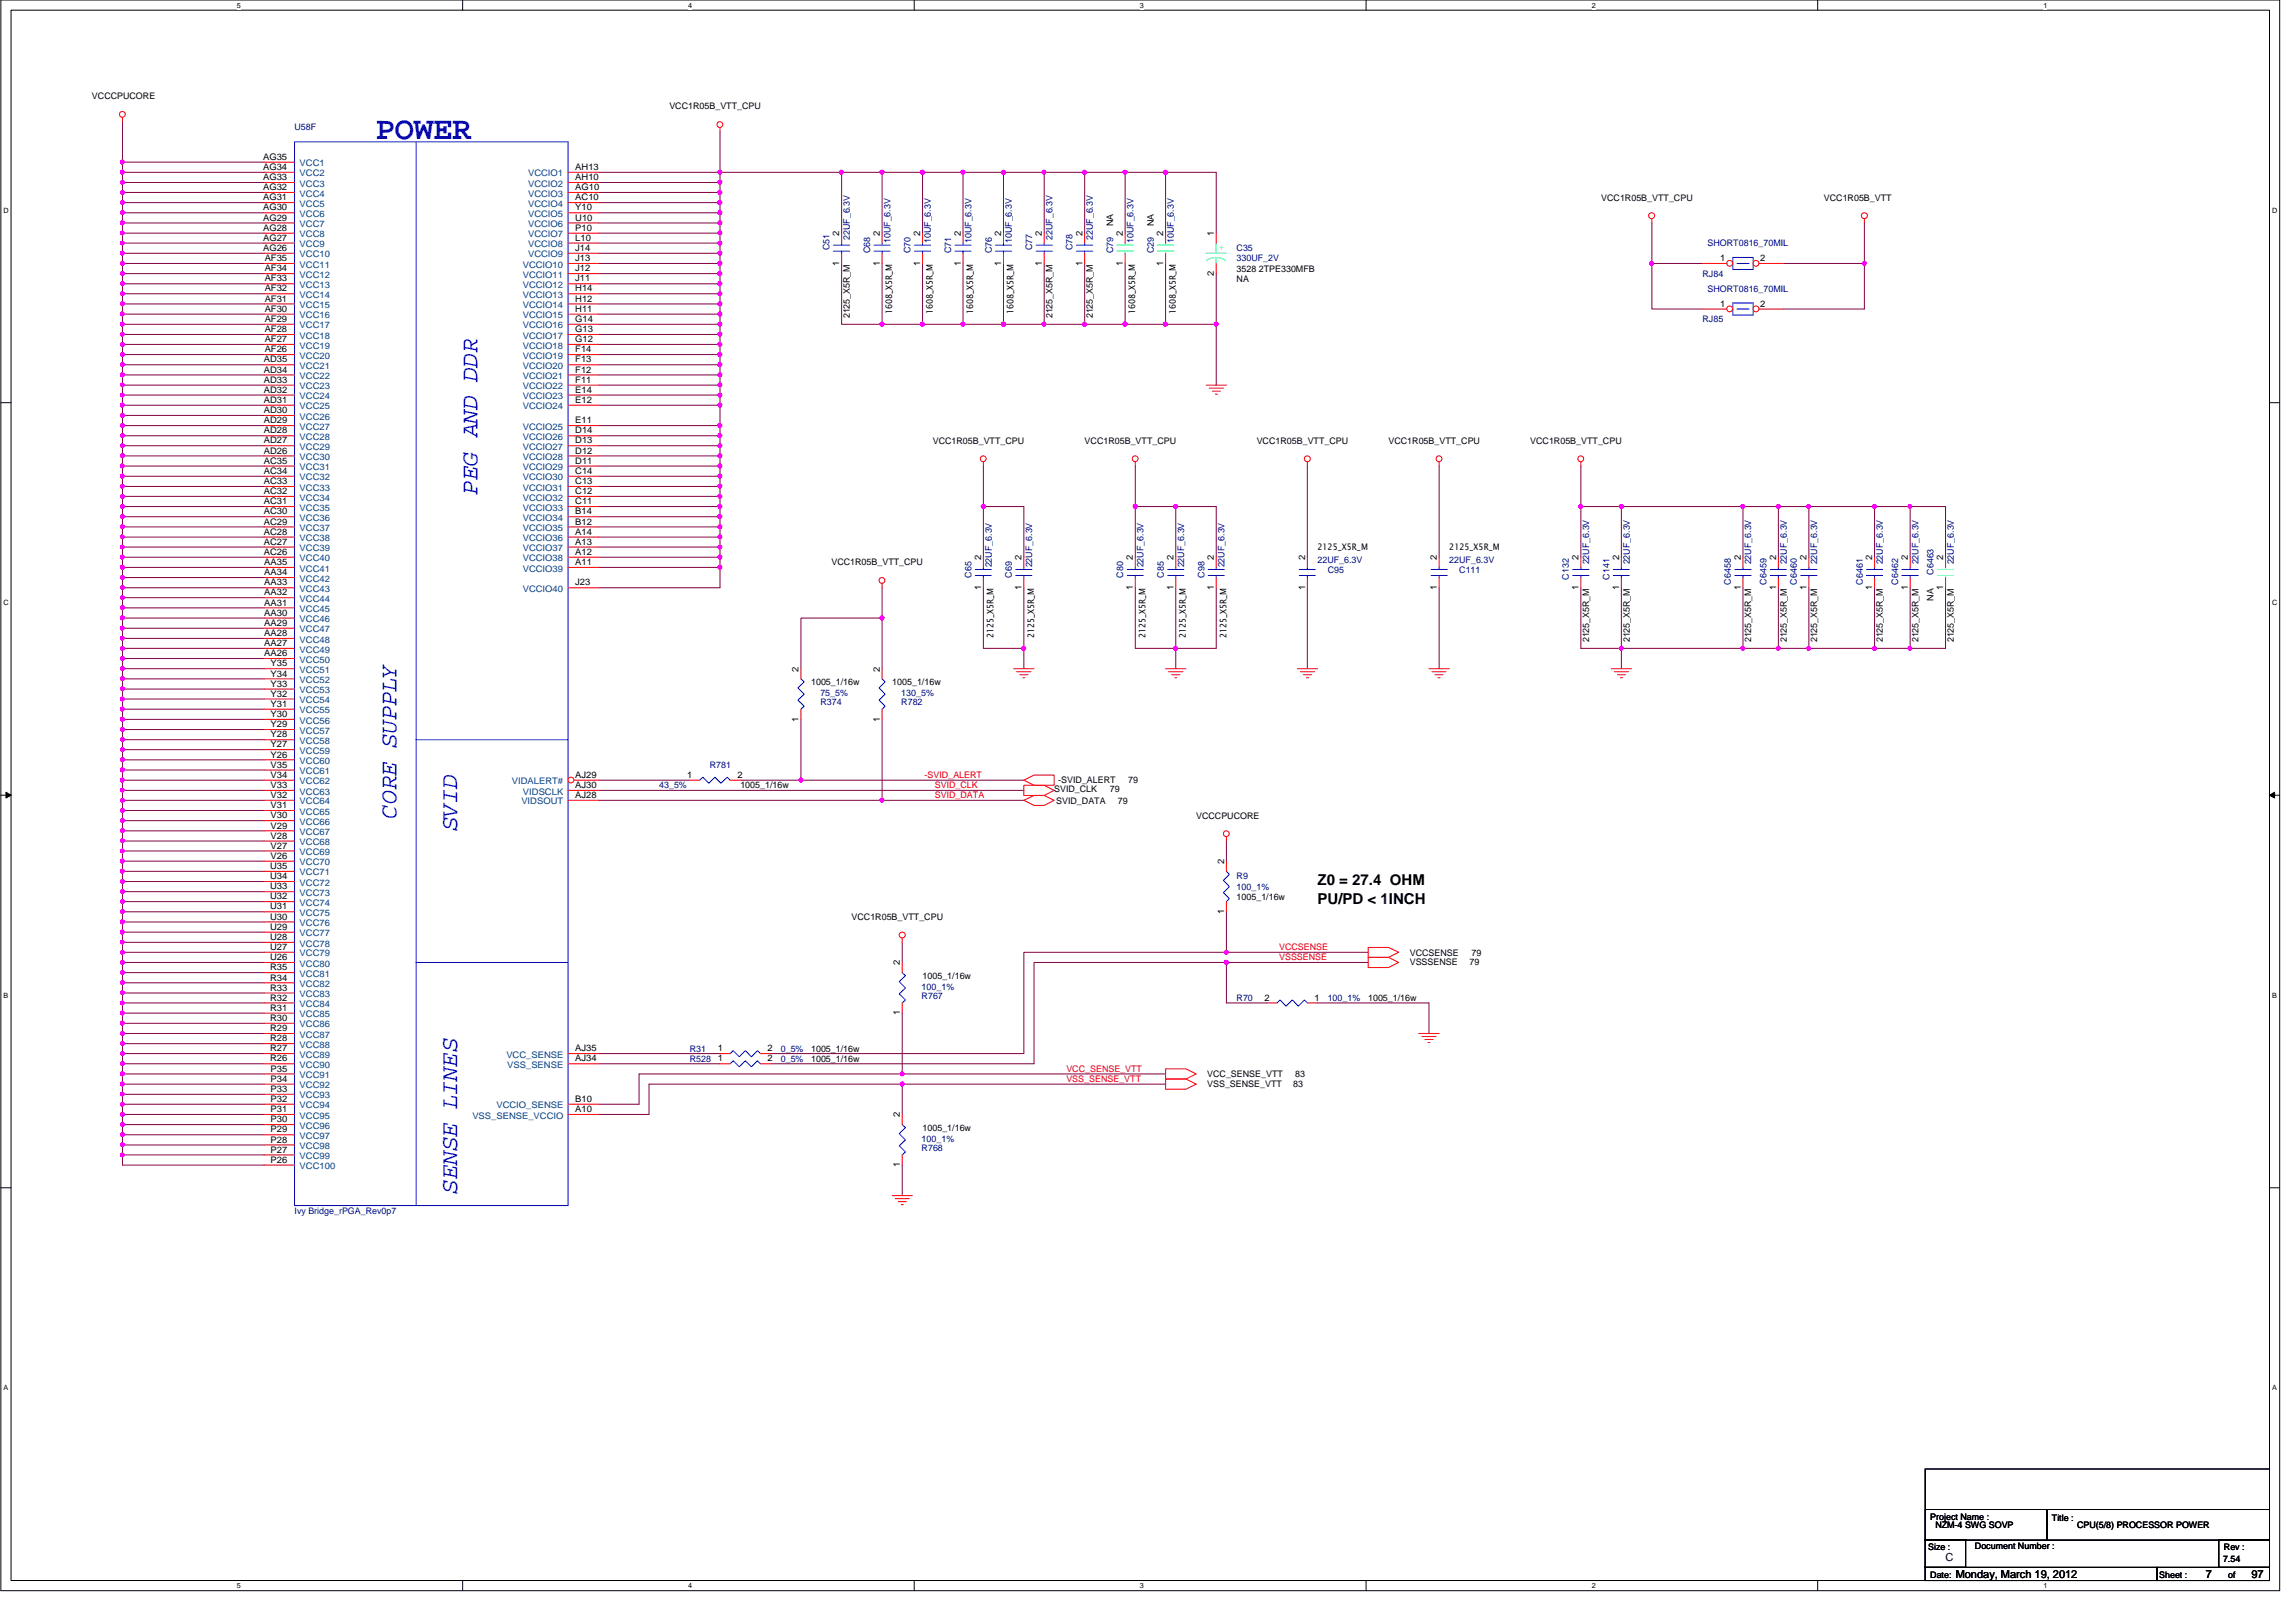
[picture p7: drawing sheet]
<svg xmlns="http://www.w3.org/2000/svg" width="420mm" height="297mm" viewBox="0 0 420 297" stroke-linecap="round" stroke-linejoin="round" font-family="sans-serif">
<defs><g id="words">
<text font-size="5.9" fill="#00f" x="68.8" y="25.4">POWER</text>
<g font-size="4.4" fill="#00f">
<text x="87.4" y="90.5" transform="rotate(-90 87.4 90.5)">PEG AND DDR</text>
<text x="72.6" y="149.8" transform="rotate(-90 72.6 149.8)">CORE SUPPLY</text>
<text x="83.7" y="152.1" transform="rotate(-90 83.7 152.1)">SVID</text>
<text x="83.7" y="218.4" transform="rotate(-90 83.7 218.4)">SENSE LINES</text>
</g>
<g font-size="2.8">
<text x="241.2" y="162.1">Z0 = 27.4 OHM</text>
<text x="241.2" y="165.4">PU/PD &lt; 1INCH</text>
</g>
<g font-size="2">
<text x="356.2" y="285.6">C</text>
<text x="358" y="288.8">Monday, March 19, 2012</text>
<text x="403.8" y="288.8">7</text>
<text x="412.2" y="288.8">97</text>
</g>
<g font-size="1.7">
<text x="16.8" y="18.2">VCCCPUCORE</text>
<text x="122.5" y="20">VCC1R05B_VTT_CPU</text>
<text x="48.2" y="29.3">AG35</text>
<text x="48.2" y="31.1">AG34</text>
<text x="48.2" y="33">AG33</text>
<text x="48.2" y="34.8">AG32</text>
<text x="105.3" y="31.1">AH13</text>
<text x="105.3" y="33">AH10</text>
<text x="105.3" y="34.8">AG10</text>
<text x="48.2" y="36.7">AG31</text>
<text x="48.2" y="38.5">AG30</text>
<text x="48.2" y="40.4">AG29</text>
<text x="105.3" y="36.7">AC10</text>
<text x="105.3" y="38.5">Y10</text>
<text x="105.3" y="40.4">U10</text>
<text x="203.8" y="41.4" transform="rotate(-90 203.8 41.4)">NA</text>
<text x="211.2" y="41.4" transform="rotate(-90 211.2 41.4)">NA</text>
<text x="293.1" y="36.7">VCC1R05B_VTT_CPU</text>
<text x="333.9" y="36.7">VCC1R05B_VTT</text>
<text x="48.2" y="42.2">AG28</text>
<text x="48.2" y="44.1">AG27</text>
<text x="48.2" y="45.9">AG26</text>
<text x="48.5" y="47.8">AF35</text>
<text x="105.3" y="47.8">J13</text>
<text x="105.3" y="42.2">P10</text>
<text x="105.3" y="44.1">L10</text>
<text x="105.3" y="45.9">J14</text>
<text x="153.7" y="43.2" transform="rotate(-90 153.7 43.2)">2</text>
<text x="161.1" y="43.2" transform="rotate(-90 161.1 43.2)">2</text>
<text x="168.5" y="43.2" transform="rotate(-90 168.5 43.2)">2</text>
<text x="175.9" y="43.2" transform="rotate(-90 175.9 43.2)">2</text>
<text x="183.3" y="43.2" transform="rotate(-90 183.3 43.2)">2</text>
<text x="190.7" y="43.2" transform="rotate(-90 190.7 43.2)">2</text>
<text x="198.2" y="43.2" transform="rotate(-90 198.2 43.2)">2</text>
<text x="205.6" y="43.2" transform="rotate(-90 205.6 43.2)">2</text>
<text x="213" y="43.2" transform="rotate(-90 213 43.2)">2</text>
<text x="222.2" y="43.2" transform="rotate(-90 222.2 43.2)">1</text>
<text x="314.9" y="47.8">1</text>
<text x="322.3" y="47.8">2</text>
<text x="48.5" y="49.7">AF34</text>
<text x="48.5" y="51.5">AF33</text>
<text x="48.5" y="53.3">AF32</text>
<text x="105.3" y="51.5">J11</text>
<text x="105.3" y="49.7">J12</text>
<text x="105.3" y="53.3">H14</text>
<text x="153.7" y="48.6" transform="rotate(-90 153.7 48.6)">1</text>
<text x="161.1" y="48.6" transform="rotate(-90 161.1 48.6)">1</text>
<text x="168.5" y="48.6" transform="rotate(-90 168.5 48.6)">1</text>
<text x="175.9" y="48.6" transform="rotate(-90 175.9 48.6)">1</text>
<text x="183.3" y="48.6" transform="rotate(-90 183.3 48.6)">1</text>
<text x="190.7" y="48.6" transform="rotate(-90 190.7 48.6)">1</text>
<text x="198.2" y="48.6" transform="rotate(-90 198.2 48.6)">1</text>
<text x="205.6" y="48.6" transform="rotate(-90 205.6 48.6)">1</text>
<text x="213" y="48.6" transform="rotate(-90 213 48.6)">1</text>
<text x="222.2" y="50.5" transform="rotate(-90 222.2 50.5)">2</text>
<text x="226.4" y="49.7">3528 2TPE330MFB</text>
<text x="226.4" y="51.6">NA</text>
<text x="48.5" y="55.2">AF31</text>
<text x="48.5" y="57.1">AF30</text>
<text x="48.5" y="58.9">AF29</text>
<text x="105.3" y="55.2">H12</text>
<text x="105.3" y="57.1">H11</text>
<text x="105.3" y="58.9">G14</text>
<text x="155.6" y="58.3" transform="rotate(-90 155.6 58.3)">2125_X5R_M</text>
<text x="163.4" y="57.5" transform="rotate(-90 163.4 57.5)">1608_X5R_M</text>
<text x="170.8" y="57.5" transform="rotate(-90 170.8 57.5)">1608_X5R_M</text>
<text x="178.2" y="57.5" transform="rotate(-90 178.2 57.5)">1608_X5R_M</text>
<text x="185.6" y="57.5" transform="rotate(-90 185.6 57.5)">1608_X5R_M</text>
<text x="192.7" y="58.3" transform="rotate(-90 192.7 58.3)">2125_X5R_M</text>
<text x="200.1" y="58.3" transform="rotate(-90 200.1 58.3)">2125_X5R_M</text>
<text x="207.8" y="57.5" transform="rotate(-90 207.8 57.5)">1608_X5R_M</text>
<text x="215.3" y="57.5" transform="rotate(-90 215.3 57.5)">1608_X5R_M</text>
<text x="314.9" y="56.1">1</text>
<text x="322.3" y="56.1">2</text>
<text x="48.5" y="60.8">AF28</text>
<text x="48.5" y="62.6">AF27</text>
<text x="48.5" y="64.5">AF26</text>
<text x="105.3" y="62.6">G12</text>
<text x="105.3" y="64.5">F14</text>
<text x="105.3" y="60.8">G13</text>
<text x="48.3" y="66.3">AD35</text>
<text x="48.3" y="68.2">AD34</text>
<text x="48.3" y="70.1">AD33</text>
<text x="48.3" y="71.9">AD32</text>
<text x="105.3" y="66.3">F13</text>
<text x="105.3" y="68.2">F12</text>
<text x="105.3" y="70.1">F11</text>
<text x="105.3" y="71.9">E14</text>
<text x="48.3" y="73.7">AD31</text>
<text x="48.3" y="75.6">AD30</text>
<text x="48.3" y="77.5">AD29</text>
<text x="105.3" y="73.7">E12</text>
<text x="105.3" y="77.5">E11</text>
<text x="48.3" y="79.3">AD28</text>
<text x="48.3" y="81.2">AD27</text>
<text x="48.3" y="83">AD26</text>
<text x="105.3" y="79.3">D14</text>
<text x="105.3" y="81.2">D13</text>
<text x="105.3" y="83">D12</text>
<text x="170.8" y="81.2">VCC1R05B_VTT_CPU</text>
<text x="198.6" y="81.2">VCC1R05B_VTT_CPU</text>
<text x="230.1" y="81.2">VCC1R05B_VTT_CPU</text>
<text x="254.2" y="81.2">VCC1R05B_VTT_CPU</text>
<text x="280.2" y="81.2">VCC1R05B_VTT_CPU</text>
<text x="48.3" y="84.9">AC35</text>
<text x="48.3" y="86.7">AC34</text>
<text x="48.3" y="88.6">AC33</text>
<text x="105.3" y="84.9">D11</text>
<text x="105.3" y="86.7">C14</text>
<text x="105.3" y="88.6">C13</text>
<text x="48.3" y="90.4">AC32</text>
<text x="48.3" y="92.3">AC31</text>
<text x="48.3" y="94.1">AC30</text>
<text x="105.3" y="90.4">C12</text>
<text x="105.3" y="92.3">C11</text>
<text x="105.3" y="94.1">B14</text>
<text x="48.3" y="96">AC29</text>
<text x="48.3" y="97.9">AC28</text>
<text x="48.3" y="99.7">AC27</text>
<text x="48.3" y="101.6">AC26</text>
<text x="105.3" y="96">B12</text>
<text x="105.3" y="97.9">A14</text>
<text x="105.3" y="99.7">A13</text>
<text x="105.3" y="101.6">A12</text>
<text x="241.2" y="100.7">2125_X5R_M</text>
<text x="265.3" y="100.7">2125_X5R_M</text>
<text x="48.4" y="103.4">AA35</text>
<text x="48.4" y="105.3">AA34</text>
<text x="48.4" y="107.1">AA33</text>
<text x="105.3" y="103.4">A11</text>
<text x="105.3" y="107.1">J23</text>
<text x="152.2" y="103.5">VCC1R05B_VTT_CPU</text>
<text x="179.6" y="108" transform="rotate(-90 179.6 108)">1</text>
<text x="179.6" y="102.5" transform="rotate(-90 179.6 102.5)">2</text>
<text x="187" y="108" transform="rotate(-90 187 108)">1</text>
<text x="187" y="102.5" transform="rotate(-90 187 102.5)">2</text>
<text x="207.4" y="108" transform="rotate(-90 207.4 108)">1</text>
<text x="207.4" y="102.5" transform="rotate(-90 207.4 102.5)">2</text>
<text x="214.8" y="108" transform="rotate(-90 214.8 108)">1</text>
<text x="214.8" y="102.5" transform="rotate(-90 214.8 102.5)">2</text>
<text x="222.2" y="108" transform="rotate(-90 222.2 108)">1</text>
<text x="222.2" y="102.5" transform="rotate(-90 222.2 102.5)">2</text>
<text x="238.9" y="108" transform="rotate(-90 238.9 108)">1</text>
<text x="238.9" y="102.5" transform="rotate(-90 238.9 102.5)">2</text>
<text x="263" y="108" transform="rotate(-90 263 108)">1</text>
<text x="263" y="102.5" transform="rotate(-90 263 102.5)">2</text>
<text x="289" y="108" transform="rotate(-90 289 108)">1</text>
<text x="289" y="102.5" transform="rotate(-90 289 102.5)">2</text>
<text x="296.4" y="108" transform="rotate(-90 296.4 108)">1</text>
<text x="296.4" y="102.5" transform="rotate(-90 296.4 102.5)">2</text>
<text x="318.7" y="108" transform="rotate(-90 318.7 108)">1</text>
<text x="318.7" y="102.5" transform="rotate(-90 318.7 102.5)">2</text>
<text x="325.2" y="108" transform="rotate(-90 325.2 108)">1</text>
<text x="325.2" y="102.5" transform="rotate(-90 325.2 102.5)">2</text>
<text x="330.7" y="108" transform="rotate(-90 330.7 108)">1</text>
<text x="330.7" y="102.5" transform="rotate(-90 330.7 102.5)">2</text>
<text x="342.8" y="108" transform="rotate(-90 342.8 108)">1</text>
<text x="342.8" y="102.5" transform="rotate(-90 342.8 102.5)">2</text>
<text x="349.3" y="108" transform="rotate(-90 349.3 108)">1</text>
<text x="349.3" y="102.5" transform="rotate(-90 349.3 102.5)">2</text>
<text x="355.8" y="108" transform="rotate(-90 355.8 108)">1</text>
<text x="355.8" y="102.5" transform="rotate(-90 355.8 102.5)">2</text>
<text x="48.4" y="109">AA32</text>
<text x="48.4" y="110.8">AA31</text>
<text x="48.4" y="112.7">AA30</text>
<text x="354" y="110" transform="rotate(-90 354 110)">NA</text>
<text x="48.4" y="114.6">AA29</text>
<text x="48.4" y="116.4">AA28</text>
<text x="48.4" y="118.2">AA27</text>
<text x="181.9" y="116.8" transform="rotate(-90 181.9 116.8)">2125_X5R_M</text>
<text x="189.3" y="116.8" transform="rotate(-90 189.3 116.8)">2125_X5R_M</text>
<text x="209.7" y="116.8" transform="rotate(-90 209.7 116.8)">2125_X5R_M</text>
<text x="217.1" y="116.8" transform="rotate(-90 217.1 116.8)">2125_X5R_M</text>
<text x="224.5" y="116.8" transform="rotate(-90 224.5 116.8)">2125_X5R_M</text>
<text x="290.9" y="117.6" transform="rotate(-90 290.9 117.6)">2125_X5R_M</text>
<text x="298.4" y="117.6" transform="rotate(-90 298.4 117.6)">2125_X5R_M</text>
<text x="320.6" y="117.6" transform="rotate(-90 320.6 117.6)">2125_X5R_M</text>
<text x="327.1" y="117.6" transform="rotate(-90 327.1 117.6)">2125_X5R_M</text>
<text x="332.7" y="117.6" transform="rotate(-90 332.7 117.6)">2125_X5R_M</text>
<text x="344.7" y="117.6" transform="rotate(-90 344.7 117.6)">2125_X5R_M</text>
<text x="351.2" y="117.6" transform="rotate(-90 351.2 117.6)">2125_X5R_M</text>
<text x="357.7" y="117.6" transform="rotate(-90 357.7 117.6)">2125_X5R_M</text>
<text x="48.4" y="120.1">AA26</text>
<text x="49.5" y="122">Y35</text>
<text x="49.5" y="123.8">Y34</text>
<text x="49.5" y="125.7">Y33</text>
<text x="146.2" y="122.9" transform="rotate(-90 146.2 122.9)">2</text>
<text x="148.5" y="125.3">1005_1/16w</text>
<text x="161.1" y="122.9" transform="rotate(-90 161.1 122.9)">2</text>
<text x="163.4" y="125.3">1005_1/16w</text>
<text x="49.5" y="127.5">Y32</text>
<text x="49.5" y="129.4">Y31</text>
<text x="49.5" y="131.2">Y30</text>
<text x="49.5" y="133.1">Y29</text>
<text x="49.5" y="135">Y28</text>
<text x="49.5" y="136.8">Y27</text>
<text x="146.2" y="132.1" transform="rotate(-90 146.2 132.1)">1</text>
<text x="161.1" y="132.1" transform="rotate(-90 161.1 132.1)">1</text>
<text x="49.5" y="138.6">Y26</text>
<text x="49.5" y="140.5">V35</text>
<text x="49.5" y="142.4">V34</text>
<text x="105.3" y="142.4">AJ29</text>
<text x="125.8" y="142.4">1</text>
<text x="135" y="142.4">2</text>
<text x="193.7" y="143.3">-SVID_ALERT</text>
<text x="206.5" y="143.3">79</text>
<text x="49.5" y="144.2">V33</text>
<text x="49.5" y="146">V32</text>
<text x="49.5" y="147.9">V31</text>
<text x="49.5" y="149.8">V30</text>
<text x="105.3" y="144.2">AJ30</text>
<text x="105.3" y="146">AJ28</text>
<text x="135.5" y="144.3">1005_1/16w</text>
<text x="193" y="145">SVID_CLK</text>
<text x="193.4" y="147.1">SVID_DATA</text>
<text x="203.2" y="145">79</text>
<text x="204.7" y="147.1">79</text>
<text x="219" y="149.8">VCCCPUCORE</text>
<text x="49.5" y="151.6">V29</text>
<text x="49.5" y="153.5">V28</text>
<text x="49.5" y="155.3">V27</text>
<text x="49.4" y="159">U35</text>
<text x="49.4" y="160.9">U34</text>
<text x="49.5" y="157.2">V26</text>
<text x="224.1" y="158.2" transform="rotate(-90 224.1 158.2)">2</text>
<text x="49.4" y="162.8">U33</text>
<text x="49.4" y="164.6">U32</text>
<text x="49.4" y="166.5">U31</text>
<text x="224.1" y="167.3" transform="rotate(-90 224.1 167.3)">1</text>
<text x="226.4" y="164.7">1005_1/16w</text>
<text x="49.4" y="168.3">U30</text>
<text x="49.4" y="170.2">U29</text>
<text x="49.4" y="172">U28</text>
<text x="49.4" y="173.9">U27</text>
<text x="155.9" y="168.4">VCC1R05B_VTT_CPU</text>
<text x="49.4" y="175.7">U26</text>
<text x="49.4" y="177.6">R35</text>
<text x="49.4" y="179.5">R34</text>
<text x="164.7" y="176.7" transform="rotate(-90 164.7 176.7)">2</text>
<text x="168.9" y="179.1">1005_1/16w</text>
<text x="258.1" y="174.9">VCCSENSE</text>
<text x="258.1" y="176.7">VSSSENSE</text>
<text x="269" y="176.7">79</text>
<text x="269.4" y="174.9">79</text>
<text x="49.4" y="181.3">R33</text>
<text x="49.4" y="183.1">R32</text>
<text x="49.4" y="185">R31</text>
<text x="164.7" y="185.8" transform="rotate(-90 164.7 185.8)">1</text>
<text x="231.5" y="183.1">2</text>
<text x="240.7" y="183.1">1</text>
<text x="250.5" y="183.2">1005_1/16w</text>
<text x="49.4" y="186.9">R30</text>
<text x="49.4" y="188.7">R29</text>
<text x="49.4" y="190.6">R28</text>
<text x="49.4" y="192.4">R27</text>
<text x="49.4" y="194.3">R26</text>
<text x="49.5" y="196.1">P35</text>
<text x="49.5" y="198">P34</text>
<text x="105.3" y="192.4">AJ35</text>
<text x="105.3" y="194.3">AJ34</text>
<text x="131.4" y="192.4">1</text>
<text x="131.4" y="194.3">1</text>
<text x="140.5" y="192.4">2</text>
<text x="140.5" y="194.3">2</text>
<text x="148.5" y="192.5">1005_1/16w</text>
<text x="148.5" y="194.3">1005_1/16w</text>
<text x="221" y="197.1">VCC_SENSE_VTT</text>
<text x="237.1" y="197.1">83</text>
<text x="49.5" y="199.9">P33</text>
<text x="49.5" y="201.7">P32</text>
<text x="49.5" y="203.5">P31</text>
<text x="105.3" y="203.5">A10</text>
<text x="105.3" y="201.7">B10</text>
<text x="221" y="199">VSS_SENSE_VTT</text>
<text x="236.8" y="199">83</text>
<text x="49.5" y="205.4">P30</text>
<text x="49.5" y="207.3">P29</text>
<text x="49.5" y="209.1">P28</text>
<text x="164.7" y="204.5" transform="rotate(-90 164.7 204.5)">2</text>
<text x="168.9" y="206.9">1005_1/16w</text>
<text x="49.5" y="210.9">P27</text>
<text x="49.5" y="212.8">P26</text>
<text x="164.7" y="213.7" transform="rotate(-90 164.7 213.7)">1</text>
<text x="353.4" y="278.1">Project Name :</text>
<text x="354.3" y="279.6">NZM-4 SWG SOVP</text>
<text x="375.7" y="278.3">Title :</text>
<text x="380.3" y="279.6">CPU(5/8) PROCESSOR POWER</text>
<text x="353" y="283.7">Size :</text>
<text x="361.6" y="283.5">Document Number :</text>
<text x="407" y="285.9">7.54</text>
<text x="407.1" y="283.7">Rev :</text>
<text x="353.4" y="288.7">Date:</text>
<text x="395.3" y="288.7">Sheet :</text>
<text x="407.9" y="288.7">of</text>
</g>
<g font-size="1.7" fill="#000080">
<text x="53.9" y="23.7">U58F</text>
<text x="151.9" y="45.8" transform="rotate(-90 151.9 45.8)">C51</text>
<text x="155.6" y="43.9" transform="rotate(-90 155.6 43.9)">22UF_6.3V</text>
<text x="159.3" y="46.4" transform="rotate(-90 159.3 46.4)">C68</text>
<text x="163" y="44.5" transform="rotate(-90 163 44.5)">10UF_6.3V</text>
<text x="166.7" y="46.4" transform="rotate(-90 166.7 46.4)">C70</text>
<text x="170.4" y="44.5" transform="rotate(-90 170.4 44.5)">10UF_6.3V</text>
<text x="174.1" y="46.4" transform="rotate(-90 174.1 46.4)">C71</text>
<text x="177.8" y="44.5" transform="rotate(-90 177.8 44.5)">10UF_6.3V</text>
<text x="181.6" y="46.4" transform="rotate(-90 181.6 46.4)">C76</text>
<text x="185.2" y="44.5" transform="rotate(-90 185.2 44.5)">10UF_6.3V</text>
<text x="189" y="45.8" transform="rotate(-90 189 45.8)">C77</text>
<text x="192.7" y="43.9" transform="rotate(-90 192.7 43.9)">22UF_6.3V</text>
<text x="196.4" y="45.8" transform="rotate(-90 196.4 45.8)">C78</text>
<text x="200.1" y="43.9" transform="rotate(-90 200.1 43.9)">22UF_6.3V</text>
<text x="203.8" y="46.4" transform="rotate(-90 203.8 46.4)">C79</text>
<text x="207.5" y="44.5" transform="rotate(-90 207.5 44.5)">10UF_6.3V</text>
<text x="211.2" y="46.4" transform="rotate(-90 211.2 46.4)">C29</text>
<text x="214.9" y="44.5" transform="rotate(-90 214.9 44.5)">10UF_6.3V</text>
<text x="226.4" y="46">C35</text>
<text x="226.4" y="47.8">330UF_2V</text>
<text x="312.6" y="45.1">SHORT0816_70MIL</text>
<text x="311.7" y="50.6">RJ84</text>
<text x="312.6" y="53.4">SHORT0816_70MIL</text>
<text x="311.7" y="59">RJ85</text>
<text x="177.8" y="105.7" transform="rotate(-90 177.8 105.7)">C65</text>
<text x="181.6" y="103.8" transform="rotate(-90 181.6 103.8)">22UF_6.3V</text>
<text x="185.2" y="105.7" transform="rotate(-90 185.2 105.7)">C69</text>
<text x="189" y="103.8" transform="rotate(-90 189 103.8)">22UF_6.3V</text>
<text x="205.6" y="105.7" transform="rotate(-90 205.6 105.7)">C80</text>
<text x="209.4" y="103.8" transform="rotate(-90 209.4 103.8)">22UF_6.3V</text>
<text x="213.1" y="105.7" transform="rotate(-90 213.1 105.7)">C85</text>
<text x="216.8" y="103.8" transform="rotate(-90 216.8 103.8)">22UF_6.3V</text>
<text x="220.5" y="105.7" transform="rotate(-90 220.5 105.7)">C98</text>
<text x="224.2" y="103.8" transform="rotate(-90 224.2 103.8)">22UF_6.3V</text>
<text x="241.2" y="103.1">22UF_6.3V</text>
<text x="243.1" y="104.9">C95</text>
<text x="265.3" y="103.1">22UF_6.3V</text>
<text x="267.2" y="104.9">C111</text>
<text x="287.2" y="106.1" transform="rotate(-90 287.2 106.1)">C132</text>
<text x="290.9" y="103.3" transform="rotate(-90 290.9 103.3)">22UF_6.3V</text>
<text x="294.7" y="106.1" transform="rotate(-90 294.7 106.1)">C141</text>
<text x="298.4" y="103.3" transform="rotate(-90 298.4 103.3)">22UF_6.3V</text>
<text x="316.9" y="107" transform="rotate(-90 316.9 107)">C6458</text>
<text x="320.6" y="103.3" transform="rotate(-90 320.6 103.3)">22UF_6.3V</text>
<text x="323.4" y="107" transform="rotate(-90 323.4 107)">C6459</text>
<text x="327.1" y="103.3" transform="rotate(-90 327.1 103.3)">22UF_6.3V</text>
<text x="329" y="107" transform="rotate(-90 329 107)">C6460</text>
<text x="332.7" y="103.3" transform="rotate(-90 332.7 103.3)">22UF_6.3V</text>
<text x="341" y="107" transform="rotate(-90 341 107)">C6461</text>
<text x="344.7" y="103.3" transform="rotate(-90 344.7 103.3)">22UF_6.3V</text>
<text x="347.5" y="107" transform="rotate(-90 347.5 107)">C6462</text>
<text x="351.2" y="103.3" transform="rotate(-90 351.2 103.3)">22UF_6.3V</text>
<text x="354" y="105.2" transform="rotate(-90 354 105.2)">C6463</text>
<text x="357.7" y="103.3" transform="rotate(-90 357.7 103.3)">22UF_6.3V</text>
<text x="150.2" y="129.1">R374</text>
<text x="150.2" y="127.4">75_5%</text>
<text x="165" y="129.1">R782</text>
<text x="165" y="127.4">130_5%</text>
<text x="130" y="140.5">R781</text>
<text x="120.7" y="144.3">43_5%</text>
<text x="226.4" y="161">R9</text>
<text x="226.4" y="162.8">100_1%</text>
<text x="168.7" y="182.8">R767</text>
<text x="168.7" y="181.1">100_1%</text>
<text x="226.4" y="183.2">R70</text>
<text x="243.1" y="183.2">100_1%</text>
<text x="126.3" y="192.5">R31</text>
<text x="126.3" y="194.3">R528</text>
<text x="142.9" y="192.5">0_5%</text>
<text x="142.9" y="194.3">0_5%</text>
<text x="168.7" y="209">100_1%</text>
<text x="168.7" y="210.7">R768</text>
<text x="53.9" y="222.1">Ivy Bridge_rPGA_Rev0p7</text>
</g>
<g font-size="1.7" fill="#004080">
<text x="54.9" y="30.4">VCC1</text>
<text x="54.9" y="32.3">VCC2</text>
<text x="54.9" y="34.2">VCC3</text>
<text x="54.9" y="36">VCC4</text>
<text x="96.7" y="32.3">VCCIO1</text>
<text x="96.7" y="34.2">VCCIO2</text>
<text x="96.7" y="36">VCCIO3</text>
<text x="54.9" y="37.8">VCC5</text>
<text x="54.9" y="39.7">VCC6</text>
<text x="54.9" y="41.6">VCC7</text>
<text x="96.7" y="37.8">VCCIO4</text>
<text x="96.7" y="39.7">VCCIO5</text>
<text x="96.7" y="41.6">VCCIO6</text>
<text x="54.9" y="43.4">VCC8</text>
<text x="54.9" y="45.3">VCC9</text>
<text x="54.9" y="47.1">VCC10</text>
<text x="96.7" y="43.4">VCCIO7</text>
<text x="96.7" y="45.3">VCCIO8</text>
<text x="96.7" y="47.1">VCCIO9</text>
<text x="54.9" y="49">VCC11</text>
<text x="54.9" y="50.8">VCC12</text>
<text x="54.9" y="52.7">VCC13</text>
<text x="95.7" y="52.7">VCCIO12</text>
<text x="95.7" y="49">VCCIO10</text>
<text x="95.7" y="50.8">VCCIO11</text>
<text x="54.9" y="54.5">VCC14</text>
<text x="54.9" y="56.4">VCC15</text>
<text x="54.9" y="58.3">VCC16</text>
<text x="95.7" y="54.5">VCCIO13</text>
<text x="95.7" y="56.4">VCCIO14</text>
<text x="95.7" y="58.3">VCCIO15</text>
<text x="54.9" y="60.1">VCC17</text>
<text x="54.9" y="62">VCC18</text>
<text x="54.9" y="63.8">VCC19</text>
<text x="54.9" y="65.7">VCC20</text>
<text x="95.7" y="63.8">VCCIO18</text>
<text x="95.7" y="65.7">VCCIO19</text>
<text x="95.7" y="60.1">VCCIO16</text>
<text x="95.7" y="62">VCCIO17</text>
<text x="54.9" y="67.5">VCC21</text>
<text x="54.9" y="69.4">VCC22</text>
<text x="54.9" y="71.2">VCC23</text>
<text x="95.7" y="67.5">VCCIO20</text>
<text x="95.7" y="69.4">VCCIO21</text>
<text x="95.7" y="71.2">VCCIO22</text>
<text x="54.9" y="73.1">VCC24</text>
<text x="54.9" y="74.9">VCC25</text>
<text x="54.9" y="76.8">VCC26</text>
<text x="95.7" y="73.1">VCCIO23</text>
<text x="95.7" y="74.9">VCCIO24</text>
<text x="54.9" y="78.7">VCC27</text>
<text x="54.9" y="80.5">VCC28</text>
<text x="54.9" y="82.3">VCC29</text>
<text x="95.7" y="78.7">VCCIO25</text>
<text x="95.7" y="80.5">VCCIO26</text>
<text x="95.7" y="82.3">VCCIO27</text>
<text x="54.9" y="84.2">VCC30</text>
<text x="54.9" y="86.1">VCC31</text>
<text x="54.9" y="87.9">VCC32</text>
<text x="54.9" y="89.8">VCC33</text>
<text x="95.7" y="84.2">VCCIO28</text>
<text x="95.7" y="86.1">VCCIO29</text>
<text x="95.7" y="87.9">VCCIO30</text>
<text x="95.7" y="89.8">VCCIO31</text>
<text x="54.9" y="91.6">VCC34</text>
<text x="54.9" y="93.5">VCC35</text>
<text x="54.9" y="95.3">VCC36</text>
<text x="95.7" y="91.6">VCCIO32</text>
<text x="95.7" y="93.5">VCCIO33</text>
<text x="95.7" y="95.3">VCCIO34</text>
<text x="54.9" y="97.2">VCC37</text>
<text x="54.9" y="99.1">VCC38</text>
<text x="54.9" y="100.9">VCC39</text>
<text x="95.7" y="97.2">VCCIO35</text>
<text x="95.7" y="99.1">VCCIO36</text>
<text x="95.7" y="100.9">VCCIO37</text>
<text x="54.9" y="102.7">VCC40</text>
<text x="54.9" y="104.6">VCC41</text>
<text x="54.9" y="106.5">VCC42</text>
<text x="95.7" y="102.7">VCCIO38</text>
<text x="95.7" y="104.6">VCCIO39</text>
<text x="54.9" y="108.3">VCC43</text>
<text x="54.9" y="110.2">VCC44</text>
<text x="54.9" y="112">VCC45</text>
<text x="54.9" y="113.9">VCC46</text>
<text x="95.7" y="108.3">VCCIO40</text>
<text x="54.9" y="115.7">VCC47</text>
<text x="54.9" y="117.6">VCC48</text>
<text x="54.9" y="119.4">VCC49</text>
<text x="54.9" y="121.3">VCC50</text>
<text x="54.9" y="123.1">VCC51</text>
<text x="54.9" y="125">VCC52</text>
<text x="54.9" y="126.9">VCC53</text>
<text x="54.9" y="128.7">VCC54</text>
<text x="54.9" y="130.6">VCC55</text>
<text x="54.9" y="132.4">VCC56</text>
<text x="54.9" y="134.3">VCC57</text>
<text x="54.9" y="136.1">VCC58</text>
<text x="54.9" y="138">VCC59</text>
<text x="54.9" y="139.8">VCC60</text>
<text x="54.9" y="141.7">VCC61</text>
<text x="54.9" y="143.6">VCC62</text>
<text x="93.7" y="143.6">VIDALERT#</text>
<text x="54.9" y="145.4">VCC63</text>
<text x="54.9" y="147.2">VCC64</text>
<text x="54.9" y="149.1">VCC65</text>
<text x="95.5" y="147.2">VIDSOUT</text>
<text x="95.7" y="145.4">VIDSCLK</text>
<text x="54.9" y="151">VCC66</text>
<text x="54.9" y="152.8">VCC67</text>
<text x="54.9" y="154.7">VCC68</text>
<text x="54.9" y="156.5">VCC69</text>
<text x="54.9" y="158.4">VCC70</text>
<text x="54.9" y="160.2">VCC71</text>
<text x="54.9" y="162.1">VCC72</text>
<text x="54.9" y="164">VCC73</text>
<text x="54.9" y="165.8">VCC74</text>
<text x="54.9" y="167.6">VCC75</text>
<text x="54.9" y="169.5">VCC76</text>
<text x="54.9" y="171.4">VCC77</text>
<text x="54.9" y="173.2">VCC78</text>
<text x="54.9" y="175">VCC79</text>
<text x="54.9" y="176.9">VCC80</text>
<text x="54.9" y="178.8">VCC81</text>
<text x="54.9" y="180.6">VCC82</text>
<text x="54.9" y="182.5">VCC83</text>
<text x="54.9" y="184.3">VCC84</text>
<text x="54.9" y="186.2">VCC85</text>
<text x="54.9" y="188">VCC86</text>
<text x="54.9" y="189.9">VCC87</text>
<text x="54.9" y="191.8">VCC88</text>
<text x="54.9" y="193.6">VCC89</text>
<text x="54.9" y="195.5">VCC90</text>
<text x="54.9" y="197.3">VCC91</text>
<text x="92.7" y="193.6">VCC_SENSE</text>
<text x="92.9" y="195.5">VSS_SENSE</text>
<text x="54.9" y="199.2">VCC92</text>
<text x="54.9" y="201">VCC93</text>
<text x="54.9" y="202.9">VCC94</text>
<text x="90.9" y="202.9">VCCIO_SENSE</text>
<text x="54.9" y="204.7">VCC95</text>
<text x="54.9" y="206.6">VCC96</text>
<text x="54.9" y="208.4">VCC97</text>
<text x="86.5" y="204.7">VSS_SENSE_VCCIO</text>
<text x="54.9" y="210.3">VCC98</text>
<text x="54.9" y="212.1">VCC99</text>
<text x="54.9" y="214">VCC100</text>
</g>
<text font-size="1.7" fill="#00ff80" x="223.2" y="45.8">+</text>
<g font-size="1.7" fill="#f00">
<text x="169.3" y="142.4">-SVID_ALERT</text>
<text x="171.1" y="144.3">SVID_CLK</text>
<text x="171.1" y="146.1">SVID_DATA</text>
<text x="234.2" y="173.9">VCCSENSE</text>
<text x="234.2" y="175.8">VSSSENSE</text>
<text x="195.2" y="196.2">VCC_SENSE_VTT</text>
<text x="195.2" y="198">VSS_SENSE_VTT</text>
</g>
<g font-size="1.3">
<text x="43.3" y="1.4">5</text>
<text x="126" y="1.4">4</text>
<text x="208.7" y="1.4">3</text>
<text x="291.4" y="1.4">2</text>
<text x="374.1" y="1.4">1</text>
<text x=".6" y="38.9">D</text>
<text x="416" y="38.9">D</text>
<text x=".6" y="110.8">C</text>
<text x="416" y="110.8">C</text>
<text x=".6" y="182.6">B</text>
<text x="416" y="182.6">B</text>
<text x=".6" y="254.5">A</text>
<text x="416" y="254.5">A</text>
<text x="43.3" y="290.7">5</text>
<text x="126" y="290.7">4</text>
<text x="208.7" y="290.7">3</text>
<text x="291.4" y="290.7">2</text>
<text x="374.1" y="290.7">1</text>
</g>
</g></defs>
<path d="M.2 0h417.2v291.1h-417.2zM2 1.9h413.5v287.4h-413.5z" fill="none" stroke="#000" stroke-width=".18"/>
<g fill="#fff">
<path d="M43.3 .2h.8v1.5h-.8z"/>
<path d="M43.3 289.5h.8v1.5h-.8z"/>
</g>
<path d="M84.7 0v1.9M84.7 289.3v1.8" fill="none" stroke="#000" stroke-width=".18"/>
<g fill="#fff">
<path d="M126 .2h.7v1.5h-.7z"/>
<path d="M126 289.5h.7v1.5h-.7z"/>
</g>
<path d="M167.4 0v1.9M167.4 289.3v1.8" fill="none" stroke="#000" stroke-width=".18"/>
<g fill="#fff">
<path d="M208.7 .2h.7v1.5h-.7z"/>
<path d="M208.7 289.5h.7v1.5h-.7z"/>
</g>
<path d="M250.1 0v1.9M250.1 289.3v1.8" fill="none" stroke="#000" stroke-width=".18"/>
<g fill="#fff">
<path d="M291.4 .2h.7v1.5h-.7z"/>
<path d="M291.4 289.5h.7v1.5h-.7z"/>
</g>
<path d="M332.8 0v1.9M332.8 289.3v1.8" fill="none" stroke="#000" stroke-width=".18"/>
<g fill="#fff">
<path d="M374.1 .2h.7v1.5h-.7z"/>
<path d="M374.1 289.5h.7v1.5h-.7z"/>
<path d="M.6 37.8h1v1.4h-1z"/>
<path d="M416 37.8h.9v1.4h-.9z"/>
<path d="M.6 109.6h1v1.5h-1z"/>
<path d="M416 109.6h.9v1.5h-.9z"/>
</g>
<path d="M.2 73.7h1.8M415.5 73.7h1.9" fill="none" stroke="#000" stroke-width=".18"/>
<g fill="#fff">
<path d="M.6 181.4h.9v1.5h-.9z"/>
<path d="M416 181.4h.8v1.5h-.8z"/>
</g>
<path d="M.2 145.5h1.8M415.5 145.5h1.9" fill="none" stroke="#000" stroke-width=".18"/>
<path d="M1.1 145l.9 .5-.9 .5zM415.5 145.5l.9-.5v1z" fill="#000" stroke="#000" stroke-width=".18"/>
<g fill="#fff">
<path d="M.6 253.3h.8v1.5h-.8z"/>
<path d="M416 253.3h.8v1.5h-.8z"/>
</g>
<path d="M.2 217.4h1.8M415.5 217.4h1.9M352.5 276.3h22.2v5.6h-22.2zM352.5 268.9h63v20.4h-63zM374.7 276.3h40.8v5.6h-40.8zM352.5 281.9h7.4v5h-7.4zM352.5 286.9h42.4v2.4h-42.4zM394.9 286.9h20.6v2.4h-20.6zM406.2 281.9h9.3v5h-9.3z" fill="none" stroke="#000" stroke-width=".18"/>
<g fill="none" stroke="#800040" stroke-width=".18">
<path d="M22.4 29.7v1.8M22.4 37.1v1.8M22.4 35.2v1.9M22.4 38.9v1.9M22.4 31.5v1.9M22.4 22.3v7.4M22.4 33.4v1.8M22.4 33.4h26M22.4 35.2h26M22.4 37.1h26M22.4 38.9h26M22.4 29.7h26"/>
<path d="M22.4 31.5h26M109.5 35.2h22.3M109.5 37.1h22.3M109.5 38.9h22.3M109.5 31.5h22.3M109.5 33.4h22.3M131.8 31.5h22.3M131.8 33.4v1.8M131.8 38.9v3.8M131.8 37.1v1.8M131.8 31.5v1.9M131.8 24.1v7.4"/>
<path d="M131.8 35.2v1.9M161.5 31.5h7.4v11.2M168.9 31.5h7.4M176.3 31.5v11.2M176.3 31.5h7.4v11.2M183.7 31.5h7.5M191.2 31.5v11.2M191.2 31.5h7.4v11.2M198.6 31.5h7.4v11.2M206 31.5h7.4v11.2M213.4 31.5h9.3v11.2M22.4 59.4v1.8"/>
<path d="M22.4 50.1v1.8M22.4 51.9v1.9M22.4 53.8v1.8M22.4 40.8v1.9M22.4 55.6v1.9M22.4 42.7v1.8M22.4 57.5v1.9M22.4 46.4v1.8M22.4 48.2v1.9M22.4 44.5v1.9M22.4 40.8h26M22.4 42.7h26"/>
<path d="M22.4 44.5h26M22.4 46.4h26M22.4 48.2h26M22.4 53.8h26M22.4 55.6h26M22.4 57.5h26M22.4 59.4h26M22.4 50.1h26M22.4 51.9h26M109.5 40.8h22.3M109.5 42.7h22.3M109.5 44.5h22.3"/>
<path d="M109.5 46.4h22.3M109.5 48.2h22.3M109.5 50.1h22.3M109.5 55.6h22.3M109.5 57.5h22.3M109.5 59.4h22.3M109.5 51.9h22.3M109.5 53.8h22.3M131.8 57.5v1.9M131.8 46.4v1.8M131.8 55.6v1.9M131.8 53.8v1.8"/>
<path d="M131.8 51.9v1.9M131.8 48.2v1.9M131.8 42.7v1.8M131.8 44.5v1.9M131.8 59.4v1.8M131.8 50.1v1.8M154.1 42.7v-11.2h7.4v11.2M154.1 48.2v11.2h7.4M161.5 48.2v11.2M161.5 59.4h7.4M168.9 48.2v11.2M168.9 59.4h7.4"/>
<path d="M176.3 48.2v11.2M176.3 59.4h7.4M183.7 59.4h7.5M183.7 48.2v11.2M191.2 48.2v11.2M191.2 59.4h7.4M198.6 59.4h7.4M198.6 48.2v11.2M206 48.2v11.2M206 59.4h7.4M213.4 48.2v11.2M213.4 59.4h9.3"/>
<path d="M222.7 59.4v11.1M222.7 50.1v9.3M302.4 40.8v7.4M302.4 48.2h9.3M302.4 48.2v8.4h9.3M326.5 48.2h14.8M341.3 40.8v7.4M341.3 48.2v8.4h-14.8M22.4 72.3v1.9M22.4 64.9v1.9M22.4 61.2v1.8M22.4 66.8v1.8"/>
<path d="M22.4 63v1.9M22.4 68.6v1.9M22.4 79.8v1.8M22.4 70.5v1.8M22.4 76v1.9M22.4 74.2v1.8M22.4 77.9v1.9M22.4 61.2h26M22.4 63h26M22.4 64.9h26M22.4 66.8h26M22.4 68.6h26"/>
<path d="M22.4 70.5h26M22.4 76h26M22.4 77.9h26M22.4 79.8h26M22.4 72.3h26M22.4 74.2h26M109.5 61.2h22.3M109.5 63h22.3M109.5 64.9h22.3M109.5 66.8h22.3M109.5 68.6h22.3M109.5 70.5h22.3"/>
<path d="M109.5 72.3h22.3M109.5 79.8h22.3M109.5 74.2h22.3M109.5 77.9h22.3M131.8 61.2v1.8M131.8 66.8v1.8M131.8 64.9v1.9M131.8 74.2v3.7M131.8 79.8v1.8M131.8 68.6v1.9M131.8 70.5v1.8M131.8 63v1.9"/>
<path d="M131.8 72.3v1.9M131.8 77.9v1.9M22.4 85.3v1.9M22.4 94.6v3.7M22.4 81.6v1.8M22.4 87.2v1.8M22.4 90.8v1.9M22.4 92.7v1.9M22.4 89v1.8M22.4 83.4v1.9M22.4 98.3v1.8M22.4 81.6h26"/>
<path d="M22.4 83.4h26M22.4 85.3h26M22.4 87.2h26M22.4 89h26M22.4 90.8h26M22.4 96.4h26M22.4 98.3h26M22.4 92.7h26M22.4 94.6h26M109.5 81.6h22.3M109.5 83.4h22.3M109.5 85.3h22.3"/>
<path d="M109.5 87.2h22.3M109.5 89h22.3M109.5 90.8h22.3M109.5 92.7h22.3M109.5 98.3h22.3M109.5 94.6h22.3M109.5 96.4h22.3M131.8 94.6v1.8M131.8 89v1.8M131.8 87.2v1.8M131.8 83.4v1.9M131.8 92.7v1.9"/>
<path d="M131.8 96.4v1.9M131.8 90.8v1.9M131.8 98.3v3.7M131.8 85.3v1.9M131.8 81.6v1.8M180 85.3v7.4M180 92.7h7.4v9.3M180 92.7v9.3M207.8 85.3v7.4M207.8 92.7h7.5M207.8 92.7v9.3M215.3 92.7v9.3"/>
<path d="M215.3 92.7h7.4v9.3M239.3 85.3v16.7M263.5 85.3v16.7M289.4 85.3v7.4M289.4 92.7h7.4M289.4 92.7v9.3M296.8 92.7v9.3M296.8 92.7h22.3M325.6 92.7h-6.5v9.3M331.2 92.7h-5.6v9.3M343.2 92.7h-12v9.3M349.7 92.7h-6.5v9.3"/>
<path d="M349.7 92.7h6.5v9.3M349.7 92.7v9.3M22.4 116.8v1.9M22.4 100.1v1.9M22.4 102v3.7M22.4 109.4v1.9M22.4 111.3v1.8M22.4 115v1.8M22.4 105.7v1.9M22.4 113.1v1.9M22.4 107.6v1.8M22.4 118.7v1.8"/>
<path d="M22.4 100.1h26M22.4 102h26M22.4 103.8h26M22.4 105.7h26M22.4 107.6h26M22.4 109.4h26M22.4 111.3h26M22.4 113.1h26M22.4 118.7h26M22.4 115h26M22.4 116.8h26M109.5 102h22.3"/>
<path d="M109.5 103.8h22.3M109.5 100.1h22.3M131.8 103.8v3.8h-22.3M131.8 102v1.8M161.5 107.6v14.8M161.5 113.1h-14.9v9.3M180 107.6v11.1h7.4M187.4 107.6v11.1M187.4 118.7v3.7M207.8 107.6v11.1h7.5M215.3 107.6v11.1M215.3 118.7v3.7"/>
<path d="M222.7 107.6v11.1h-7.4M239.3 107.6v14.8M263.5 107.6v14.8M289.4 107.6v11.1h7.4M296.8 107.6v11.1M296.8 118.7v3.7M296.8 118.7h22.3M319.1 107.6v11.1h6.5M325.6 107.6v11.1M325.6 118.7h5.6M331.2 107.6v11.1M331.2 118.7h12"/>
<path d="M343.2 107.6v11.1M343.2 118.7h6.5M349.7 107.6v11.1M356.2 107.6v11.1h-6.5M22.4 120.5v1.9M22.4 124.2h26M22.4 122.4v1.8M22.4 126.1h26M22.4 124.2v1.9M22.4 127.9h26M22.4 126.1v1.8M22.4 129.8h26"/>
<path d="M22.4 127.9v1.9M22.4 131.7h26M22.4 129.8v1.9M22.4 133.5h26M22.4 131.7v1.8M22.4 135.4h26M22.4 133.5v1.9M22.4 137.2h26M22.4 135.4v1.8M22.4 137.2v1.9M22.4 120.5h26M22.4 122.4h26"/>
<path d="M48.4 139.1h-26v1.8M146.6 131.7v11.1h-11.1M161.5 131.7v14.8M22.4 140.9h26M22.4 142.8h26M22.4 140.9v1.9M22.4 144.7h26M22.4 142.8v1.9M22.4 146.5h26M22.4 144.7v1.8M22.4 148.3h26M22.4 146.5v1.8"/>
<path d="M22.4 150.2h26M22.4 148.3v1.9M22.4 152.1h26M22.4 150.2v1.9M22.4 153.9h26M22.4 152.1v1.8M22.4 155.7h26M22.4 153.9v1.8M22.4 157.6h26M22.4 155.7v1.9M22.4 159.5h26M22.4 157.6v1.9"/>
<path d="M22.4 159.5v1.8M109.5 142.8h16.8M109.5 144.7h77.9M109.5 146.5h52M146.6 142.8h40.8M161.5 146.5h25.9M224.5 153.9v3.7M22.4 161.3h26M22.4 163.2h26M22.4 161.3v1.9M22.4 165h26M22.4 163.2v1.8"/>
<path d="M22.4 166.9h26M22.4 165v1.9M22.4 168.7h26M22.4 166.9v1.8M22.4 170.6h26M22.4 168.7v1.9M22.4 172.5h26M22.4 170.6v1.9M22.4 174.3h26M22.4 172.5v1.8M22.4 176.1h26M22.4 174.3v1.8"/>
<path d="M22.4 178h26M22.4 176.1v1.9M22.4 179.9h26M22.4 178v1.9M22.4 179.9v1.8M165.2 172.5v3.6M224.5 176.1h-35.2v18.6h-48.2M224.5 176.1h26M224.5 166.9v7.4h26M224.5 176.1v7.5h7.4M224.5 174.3h-37.1v18.5h-46.3M22.4 181.7h26"/>
<path d="M22.4 183.6h26M22.4 181.7v1.9M22.4 185.4h26M22.4 183.6v1.8M22.4 187.3h26M22.4 185.4v1.9M22.4 189.1h26M22.4 187.3v1.8M22.4 194.7h26M22.4 192.8v1.9M22.4 191h26M22.4 189.1v1.9"/>
<path d="M22.4 192.8h26M22.4 191v1.8M22.4 196.6h26M22.4 194.7v1.9M22.4 198.4h26M22.4 196.6v1.8M22.4 198.4v1.9M109.5 192.8h22.3M109.5 194.7h22.3M165.2 196.6h48.2M165.2 198.4h48.2M165.2 185.4v11.2h-48.2v5.5h-7.5"/>
<path d="M165.2 198.4h-46.4v5.6h-9.3M165.2 198.4v5.6M241.2 183.6h20.4v5.5M22.4 211.4v1.8h26M22.4 200.3h26M22.4 202.1h26M22.4 200.3v1.8M22.4 204h26M22.4 202.1v1.9M22.4 205.8h26M22.4 204v1.8M22.4 207.7h26"/>
<path d="M22.4 205.8v1.9M22.4 209.5h26M22.4 207.7v1.8M22.4 211.4h26M22.4 209.5v1.9M165.2 213.2v5.6"/>
</g>
<g fill="#f0f" stroke="#f0f" stroke-width=".18">
<circle cx="22.4" cy="33.4" r=".36"/>
<circle cx="22.4" cy="35.2" r=".36"/>
<circle cx="22.4" cy="38.9" r=".37"/>
<circle cx="22.4" cy="40.8" r=".37"/>
<circle cx="22.4" cy="44.5" r=".36"/>
<circle cx="22.4" cy="46.3" r=".37"/>
<circle cx="22.4" cy="48.2" r=".37"/>
<circle cx="22.4" cy="29.6" r=".37"/>
<circle cx="22.4" cy="53.8" r=".36"/>
<circle cx="22.4" cy="55.6" r=".37"/>
<circle cx="22.4" cy="57.5" r=".37"/>
<circle cx="22.4" cy="59.3" r=".37"/>
<circle cx="22.4" cy="63" r=".36"/>
<circle cx="22.4" cy="64.9" r=".37"/>
<circle cx="22.4" cy="50.1" r=".37"/>
<circle cx="22.4" cy="76" r=".37"/>
<circle cx="22.4" cy="77.9" r=".37"/>
<circle cx="22.4" cy="79.7" r=".36"/>
<circle cx="22.4" cy="81.6" r=".36"/>
<circle cx="22.4" cy="83.4" r=".37"/>
<circle cx="22.4" cy="85.3" r=".37"/>
<circle cx="22.4" cy="89" r=".36"/>
<circle cx="22.4" cy="90.8" r=".36"/>
<circle cx="22.4" cy="96.4" r=".37"/>
<circle cx="22.4" cy="98.3" r=".36"/>
<circle cx="22.4" cy="100.1" r=".36"/>
<circle cx="22.4" cy="102" r=".37"/>
<circle cx="22.4" cy="103.8" r=".37"/>
<circle cx="22.4" cy="107.5" r=".36"/>
<circle cx="22.4" cy="109.4" r=".36"/>
<circle cx="22.4" cy="92.7" r=".37"/>
<circle cx="22.4" cy="94.5" r=".37"/>
<circle cx="22.4" cy="113.1" r=".37"/>
<circle cx="22.4" cy="118.7" r=".36"/>
<circle cx="22.4" cy="120.5" r=".37"/>
<circle cx="22.4" cy="122.4" r=".37"/>
<circle cx="22.4" cy="115" r=".37"/>
<circle cx="22.4" cy="116.8" r=".36"/>
<circle cx="22.4" cy="72.3" r=".36"/>
<circle cx="22.4" cy="87.1" r=".37"/>
<circle cx="22.4" cy="51.9" r=".36"/>
<circle cx="22.4" cy="61.2" r=".36"/>
<circle cx="22.4" cy="42.6" r=".36"/>
<circle cx="22.4" cy="37.1" r=".37"/>
<circle cx="22.4" cy="66.7" r=".37"/>
<circle cx="22.4" cy="68.6" r=".37"/>
<circle cx="22.4" cy="111.2" r=".37"/>
<circle cx="22.4" cy="31.5" r=".37"/>
<circle cx="22.4" cy="105.7" r=".37"/>
<circle cx="22.4" cy="70.4" r=".36"/>
<circle cx="22.4" cy="74.1" r=".37"/>
<circle cx="131.8" cy="102" r=".37"/>
<circle cx="131.8" cy="38.9" r=".37"/>
<circle cx="131.8" cy="40.8" r=".37"/>
<circle cx="131.8" cy="42.6" r=".36"/>
<circle cx="131.8" cy="44.5" r=".36"/>
<circle cx="131.8" cy="46.3" r=".37"/>
<circle cx="131.8" cy="48.2" r=".37"/>
<circle cx="131.8" cy="50.1" r=".37"/>
<circle cx="131.8" cy="31.5" r=".37"/>
<circle cx="131.8" cy="57.5" r=".37"/>
<circle cx="131.8" cy="61.2" r=".36"/>
<circle cx="131.8" cy="64.9" r=".37"/>
<circle cx="131.8" cy="66.7" r=".37"/>
<circle cx="131.8" cy="51.9" r=".36"/>
<circle cx="131.8" cy="79.7" r=".36"/>
<circle cx="131.8" cy="81.6" r=".36"/>
<circle cx="131.8" cy="83.4" r=".37"/>
<circle cx="131.8" cy="87.1" r=".37"/>
<circle cx="131.8" cy="92.7" r=".37"/>
<circle cx="131.8" cy="74.1" r=".37"/>
<circle cx="131.8" cy="98.3" r=".36"/>
<circle cx="131.8" cy="100.1" r=".36"/>
<circle cx="131.8" cy="94.5" r=".37"/>
<circle cx="131.8" cy="103.8" r=".37"/>
<circle cx="131.8" cy="89" r=".36"/>
<circle cx="131.8" cy="33.4" r=".36"/>
<circle cx="131.8" cy="55.6" r=".37"/>
<circle cx="131.8" cy="53.8" r=".36"/>
<circle cx="131.8" cy="96.4" r=".37"/>
<circle cx="131.8" cy="68.6" r=".37"/>
<circle cx="131.8" cy="59.3" r=".37"/>
<circle cx="131.8" cy="70.4" r=".36"/>
<circle cx="131.8" cy="63" r=".36"/>
<circle cx="131.8" cy="72.3" r=".36"/>
<circle cx="131.8" cy="90.8" r=".36"/>
<circle cx="131.8" cy="85.3" r=".37"/>
<circle cx="131.8" cy="37.1" r=".37"/>
<circle cx="131.8" cy="35.2" r=".36"/>
<circle cx="154" cy="31.5" r=".35"/>
<circle cx="161.5" cy="31.5" r=".37"/>
<circle cx="168.9" cy="31.5" r=".37"/>
<circle cx="176.3" cy="31.5" r=".37"/>
<circle cx="183.7" cy="31.5" r=".35"/>
<circle cx="191.1" cy="31.5" r=".35"/>
<circle cx="198.5" cy="31.5" r=".37"/>
<circle cx="206" cy="31.5" r=".37"/>
<circle cx="213.4" cy="31.5" r=".37"/>
<circle cx="168.9" cy="59.3" r=".37"/>
<circle cx="161.5" cy="59.3" r=".37"/>
<circle cx="176.3" cy="59.3" r=".37"/>
<circle cx="183.7" cy="59.3" r=".35"/>
<circle cx="191.1" cy="59.3" r=".35"/>
<circle cx="206" cy="59.3" r=".37"/>
<circle cx="198.5" cy="59.3" r=".37"/>
<circle cx="213.4" cy="59.3" r=".37"/>
<circle cx="222.6" cy="59.3" r=".37"/>
<circle cx="180" cy="92.7" r=".37"/>
<circle cx="187.4" cy="118.7" r=".36"/>
<circle cx="215.2" cy="118.7" r=".36"/>
<circle cx="215.2" cy="92.7" r=".37"/>
<circle cx="207.8" cy="92.7" r=".37"/>
<circle cx="296.8" cy="118.7" r=".36"/>
<circle cx="289.4" cy="92.7" r=".37"/>
<circle cx="165.2" cy="196.5" r=".35"/>
<circle cx="165.2" cy="198.4" r=".35"/>
<circle cx="302.4" cy="48.2" r=".35"/>
<circle cx="341.3" cy="48.2" r=".35"/>
<circle cx="146.6" cy="142.8" r=".35"/>
<circle cx="161.5" cy="146.5" r=".36"/>
<circle cx="161.5" cy="113.1" r=".37"/>
<circle cx="224.5" cy="174.3" r=".36"/>
<circle cx="224.5" cy="176.1" r=".37"/>
<circle cx="22.4" cy="124.2" r=".37"/>
<circle cx="22.4" cy="126.1" r=".36"/>
<circle cx="22.4" cy="127.9" r=".36"/>
<circle cx="22.4" cy="129.8" r=".37"/>
<circle cx="22.4" cy="131.6" r=".37"/>
<circle cx="22.4" cy="133.5" r=".37"/>
<circle cx="22.4" cy="135.3" r=".36"/>
<circle cx="22.4" cy="139" r=".37"/>
<circle cx="22.4" cy="137.2" r=".36"/>
<circle cx="22.4" cy="140.9" r=".37"/>
<circle cx="22.4" cy="142.8" r=".37"/>
<circle cx="22.4" cy="144.6" r=".36"/>
<circle cx="22.4" cy="146.5" r=".36"/>
<circle cx="22.4" cy="148.3" r=".37"/>
<circle cx="22.4" cy="150.2" r=".37"/>
<circle cx="22.4" cy="152" r=".37"/>
<circle cx="22.4" cy="153.9" r=".36"/>
<circle cx="22.4" cy="155.7" r=".36"/>
<circle cx="22.4" cy="157.6" r=".37"/>
<circle cx="22.4" cy="159.4" r=".37"/>
<circle cx="22.4" cy="161.3" r=".37"/>
<circle cx="22.4" cy="163.1" r=".36"/>
<circle cx="22.4" cy="165" r=".36"/>
<circle cx="22.4" cy="166.9" r=".37"/>
<circle cx="22.4" cy="168.7" r=".37"/>
<circle cx="22.4" cy="170.6" r=".37"/>
<circle cx="22.4" cy="172.4" r=".36"/>
<circle cx="22.4" cy="174.3" r=".36"/>
<circle cx="22.4" cy="176.1" r=".37"/>
<circle cx="22.4" cy="178" r=".37"/>
<circle cx="22.4" cy="179.8" r=".37"/>
<circle cx="22.4" cy="181.7" r=".36"/>
<circle cx="22.4" cy="183.6" r=".36"/>
<circle cx="22.4" cy="187.3" r=".37"/>
<circle cx="22.4" cy="185.4" r=".37"/>
<circle cx="22.4" cy="189.1" r=".37"/>
<circle cx="22.4" cy="191" r=".36"/>
<circle cx="22.4" cy="192.8" r=".36"/>
<circle cx="22.4" cy="194.7" r=".37"/>
<circle cx="22.4" cy="196.5" r=".37"/>
<circle cx="22.4" cy="200.2" r=".36"/>
<circle cx="22.4" cy="198.4" r=".37"/>
<circle cx="22.4" cy="202.1" r=".36"/>
<circle cx="22.4" cy="203.9" r=".37"/>
<circle cx="22.4" cy="205.8" r=".37"/>
<circle cx="22.4" cy="207.7" r=".37"/>
<circle cx="22.4" cy="209.5" r=".36"/>
<circle cx="22.4" cy="211.4" r=".36"/>
<circle cx="131.8" cy="77.9" r=".37"/>
<circle cx="296.8" cy="92.7" r=".37"/>
<circle cx="319.1" cy="92.7" r=".37"/>
<circle cx="319.1" cy="118.7" r=".36"/>
<circle cx="325.5" cy="92.7" r=".37"/>
<circle cx="331.1" cy="92.7" r=".35"/>
<circle cx="343.2" cy="92.7" r=".37"/>
<circle cx="325.6" cy="118.7" r=".36"/>
<circle cx="331.1" cy="118.7" r=".34"/>
<circle cx="349.6" cy="92.7" r=".35"/>
<circle cx="343.2" cy="118.7" r=".36"/>
<circle cx="349.7" cy="118.7" r=".34"/>
</g>
<g fill="none" stroke="#f00" stroke-width=".18">
<path d="M22.4 21.5v.8M131.8 23.4v.7M161.5 46.4v1.8M161.5 42.7v1.8M302.4 40v.8M341.3 40v.8M220.8 70.5h3.7M221.4 71h2.6M221.9 71.6h1.5M222.5 72.1h.4M180 84.5v.8M207.8 84.5v.8"/>
<path d="M239.3 84.5v.8M263.5 84.5v.8M289.4 84.5v.8M161.5 106.8v.8M180 105.7v1.9M180 102v1.8M289.4 105.7v1.9M289.4 102v1.8M319.1 105.7v1.9M319.1 102v1.8M185.6 122.4h3.7M186.1 122.9h2.7"/>
<path d="M186.7 123.5h1.5M187.3 124h.3M213.4 122.4h3.7M213.9 122.9h2.7M214.5 123.5h1.5M215.1 124h.3M237.5 122.4h3.7M238.1 122.9h2.6M238.6 123.5h1.5M239.2 124h.4M261.6 122.4h3.7M262.2 122.9h2.5"/>
<path d="M262.7 123.5h1.5M263.3 124h.3M295 122.4h3.7M295.6 122.9h2.5M296.1 123.5h1.5M296.7 124h.3M187.4 143.7h3.8l1.8 1-1.8 .9h-3.8zM187.4 142.8l1.9-.9h3.7v1.8h-3.7zM187.4 146.5l1.9-.9h1.9l1.8 .9-1.8 .9h-1.9zM224.5 153.2v.7M165.2 171.7v.8M165.2 176.1v1.9"/>
<path d="M250.5 173.4h3.7l1.9 .9-1.9 .9h-3.7zM250.5 175.2h3.7l1.9 .9-1.9 1h-3.7zM165.2 183.6v1.8M213.4 195.6h3.7l1.9 1-1.9 .9h-3.7zM213.4 197.5h3.7l1.9 .9-1.9 .9h-3.7zM259.7 189.1h3.8M260.3 189.7h2.6M260.8 190.2h1.6M261.4 190.8h.4M163.4 218.8h3.6M163.9 219.4h2.6M164.5 219.9h1.4"/>
<path d="M165.2 211.4v1.8M165.2 204v1.8M165 220.5h.4"/>
<circle cx="22.4" cy="20.9" r=".54"/>
<circle cx="131.8" cy="22.8" r=".54"/>
<circle cx="302.4" cy="39.5" r=".55"/>
<circle cx="341.3" cy="39.5" r=".55"/>
<circle cx="180" cy="84" r=".54"/>
<circle cx="207.8" cy="84" r=".54"/>
<circle cx="239.3" cy="84" r=".55"/>
<circle cx="263.4" cy="84" r=".54"/>
<circle cx="289.4" cy="84" r=".54"/>
<circle cx="161.5" cy="106.2" r=".54"/>
<circle cx="224.5" cy="152.6" r=".54"/>
<circle cx="165.2" cy="171.1" r=".55"/>
</g>
<g fill="none" stroke="#00f" stroke-width=".18">
<path d="M160 44.9h3M160 46h3M161.5 46v.4M161.5 44.5v.4M317.2 55.5h3.8v2.2h-3.8zM318 56.6h2.2M178.6 105.3h2.9M178.6 104.2h2.9M180 105.3v.4M180 103.8v.4M287.9 105.3h3M287.9 104.2h3"/>
<path d="M289.4 105.3v.4M289.4 103.8v.4M317.6 104.2h3M317.6 105.3h3M319.1 105.3v.4M319.1 103.8v.4M165.2 178l.6 .6-1.2 1.1 1.2 1.1-1.2 1.1 1.2 1.1-.6 .6M165.2 205.8l.6 .6-1.2 1.1 1.2 1.1-1.2 1.1 1.2 1.1-.6 .6"/>
</g>
<circle cx="316.7" cy="56.5" r=".54" fill="#fff" stroke="#f00" stroke-width=".18"/>
<path d="M311.7 56.6h4.4" fill="none" stroke="#f00" stroke-width=".18"/>
<circle cx="321.5" cy="56.5" r=".54" fill="#fff" stroke="#f00" stroke-width=".18"/>
<g fill="none" stroke="#f00" stroke-width=".18">
<path d="M168.9 46.4v1.8M168.9 42.7v1.8M176.3 46.4v1.8M176.3 42.7v1.8M198.6 46.4v1.8M198.6 42.7v1.8M213.4 46.4v1.8M213.4 42.7v1.8M222.7 42.7v1.8M222.7 48.2v1.9M322.1 56.6h4.4M187.4 105.7v1.9"/>
<path d="M187.4 102v1.8M207.8 105.7v1.9M207.8 102v1.8M215.3 105.7v1.9M215.3 102v1.8M222.7 105.7v1.9M222.7 102v1.8M296.8 105.7v1.9M296.8 102v1.8M325.6 105.7v1.9M325.6 102v1.8M331.2 105.7v1.9"/>
<path d="M331.2 102v1.8M343.2 105.7v1.9M343.2 102v1.8M349.7 105.7v1.9M349.7 102v1.8M356.2 105.7v1.9M356.2 102v1.8M146.6 129.8v1.9M146.6 122.4v1.8M161.5 129.8v1.9M161.5 122.4v1.8M126.3 142.8h1.8"/>
<path d="M133.7 142.8h1.8M224.5 157.6v1.9M224.5 165v1.9M131.8 192.8h1.9M131.8 194.7h1.9M139.2 192.8h1.9M139.2 194.7h1.9M231.9 183.6h1.9M239.3 183.6h1.9"/>
</g>
<g fill="none" stroke="#00f" stroke-width=".18">
<path d="M167.4 44.9h3M167.4 46h3M168.9 46v.4M168.9 44.5v.4M174.8 44.9h3M174.8 46h3M176.3 46v.4M176.3 44.5v.4M197.1 44.9h3M197.1 46h3M198.6 46v.4M198.6 44.5v.4"/>
<path d="M317.2 47.1h3.8v2.2h-3.8zM318 48.2h2.2M186 105.3h2.9M186 104.2h2.9M187.4 105.3v.4M187.4 103.8v.4M206.4 104.2h2.9M206.4 105.3h2.9M207.8 105.3v.4M207.8 103.8v.4M213.8 104.2h2.9M213.8 105.3h2.9"/>
<path d="M215.3 105.3v.4M215.3 103.8v.4M221.2 104.2h2.9M221.2 105.3h2.9M222.7 105.3v.4M222.7 103.8v.4M295.3 105.3h3M295.3 104.2h3M296.8 105.3v.4M296.8 103.8v.4M324.1 104.2h3M324.1 105.3h3"/>
<path d="M325.6 105.3v.4M325.6 103.8v.4M329.6 105.3h3M329.6 104.2h3M331.2 105.3v.4M331.2 103.8v.4M341.7 104.2h3M341.7 105.3h3M343.2 105.3v.4M343.2 103.8v.4M348.2 105.3h3M348.2 104.2h3"/>
<path d="M349.7 105.3v.4M349.7 103.8v.4M146.6 124.2l.6 .6-1.1 1.1 1.1 1.1-1.1 1.1 1.1 1.1-.6 .6M161.5 124.2l.5 .6-1.1 1.1 1.1 1.1-1.1 1.1 1.1 1.1-.5 .6M128.1 142.8l.6-.6 1.1 1.1 1.1-1.1 1.1 1.1 1.1-1.1 .6 .6M224.5 159.5l.6 .5-1.1 1.1 1.1 1.2-1.1 1.1 1.1 1.1-.6 .5M133.7 192.8l.5-.5 1.1 1.1 1.2-1.1 1.1 1.1 1.1-1.1 .5 .5M133.7 194.7l.5-.6 1.1 1.1 1.2-1.1 1.1 1.1 1.1-1.1 .5 .6M233.8 183.6l.5-.6 1.1 1.2 1.2-1.2 1.1 1.2 1.1-1.2 .5 .6"/>
</g>
<path d="M211.9 46h3M211.9 44.9h3M213.4 46v.4M213.4 44.5v.4M220.8 46.4h3.7M220.8 47.7a2.96 2.96 0 0 1 3.6 0M222.7 47.1v1.1M222.7 44.5v1.9M354.7 105.3h3M354.7 104.2h3M356.2 105.3v.4M356.2 103.8v.4" fill="none" stroke="#00ff80" stroke-width=".18"/>
<circle cx="316.7" cy="48.2" r=".54" fill="#fff" stroke="#f00" stroke-width=".18"/>
<path d="M311.7 48.2h4.4" fill="none" stroke="#f00" stroke-width=".18"/>
<circle cx="321.5" cy="48.2" r=".54" fill="#fff" stroke="#f00" stroke-width=".18"/>
<path d="M183.7 46.4v1.8M183.7 42.7v1.8M322.1 48.2h4.4M239.3 105.7v1.9M239.3 102v1.8M104 192.8h5.5M104 194.7h5.5" fill="none" stroke="#f00" stroke-width=".18"/>
<g fill="none" stroke="#00f" stroke-width=".18">
<path d="M53.9 26h50.1v194.6h-50.1zM76.2 26v109.4M182.2 46h3M182.2 44.9h3M183.7 46v.4M183.7 44.5v.4M237.9 105.3h2.9M237.9 104.2h2.9M239.3 105.3v.4M239.3 103.8v.4M76.2 135.4h27.8M76.2 135.4v40.7"/>
<path d="M76.2 176.1h27.8M76.2 176.1v44.5"/>
</g>
<circle cx="104.5" cy="142.8" r=".54" fill="#fff" stroke="#f00" stroke-width=".18"/>
<g fill="none" stroke="#f00" stroke-width=".18">
<path d="M48.4 29.7h5.5M48.4 31.5h5.5M48.4 33.4h5.5M48.4 35.2h5.5M48.4 37.1h5.5M48.4 38.9h5.5M104 31.5h5.5M104 33.4h5.5M104 35.2h5.5M104 37.1h5.5M104 38.9h5.5M48.4 40.8h5.5"/>
<path d="M48.4 42.7h5.5M48.4 44.5h5.5M48.4 46.4h5.5M48.4 48.2h5.5M48.4 50.1h5.5M48.4 51.9h5.5M48.4 53.8h5.5M48.4 55.6h5.5M48.4 57.5h5.5M48.4 59.4h5.5M104 51.9h5.5M104 40.8h5.5"/>
<path d="M104 42.7h5.5M104 44.5h5.5M104 46.4h5.5M104 48.2h5.5M104 50.1h5.5M104 53.8h5.5M104 55.6h5.5M104 57.5h5.5M104 59.4h5.5M154.1 46.4v1.8M154.1 42.7v1.8M191.2 46.4v1.8"/>
<path d="M191.2 42.7v1.8M206 46.4v1.8M206 42.7v1.8M48.4 61.2h5.5M48.4 63h5.5M48.4 64.9h5.5M48.4 66.8h5.5M48.4 68.6h5.5M48.4 70.5h5.5M48.4 72.3h5.5M48.4 74.2h5.5M48.4 76h5.5"/>
<path d="M48.4 77.9h5.5M48.4 79.8h5.5M104 63h5.5M104 64.9h5.5M104 66.8h5.5M104 68.6h5.5M104 70.5h5.5M104 72.3h5.5M104 74.2h5.5M104 61.2h5.5M104 77.9h5.5M104 79.8h5.5"/>
<path d="M48.4 81.6h5.5M48.4 83.4h5.5M48.4 85.3h5.5M48.4 87.2h5.5M48.4 89h5.5M48.4 90.8h5.5M48.4 92.7h5.5M48.4 94.6h5.5M48.4 96.4h5.5M48.4 98.3h5.5M104 90.8h5.5M104 92.7h5.5"/>
<path d="M104 94.6h5.5M104 96.4h5.5M104 98.3h5.5M104 81.6h5.5M104 83.4h5.5M104 85.3h5.5M104 87.2h5.5M104 89h5.5M48.4 100.1h5.5M48.4 102h5.5M48.4 103.8h5.5M48.4 105.7h5.5"/>
<path d="M48.4 107.6h5.5M48.4 109.4h5.5M48.4 111.3h5.5M48.4 113.1h5.5M48.4 115h5.5M48.4 116.8h5.5M48.4 118.7h5.5M104 100.1h5.5M104 102h5.5M104 103.8h5.5M104 107.6h5.5M263.5 105.7v1.9"/>
<path d="M263.5 102v1.8M48.4 120.5h5.5M48.4 122.4h5.5M48.4 124.2h5.5M48.4 126.1h5.5M48.4 127.9h5.5M48.4 129.8h5.5M48.4 131.7h5.5M48.4 133.5h5.5M48.4 135.4h5.5M48.4 137.2h5.5M48.4 139.1h5.5"/>
<path d="M48.4 140.9h5.5M48.4 142.8h5.5M48.4 144.7h5.5M48.4 146.5h5.5M48.4 148.3h5.5M48.4 150.2h5.5M48.4 152.1h5.5M48.4 153.9h5.5M48.4 155.7h5.5M48.4 157.6h5.5M48.4 159.5h5.5M104 144.7h5.5"/>
<path d="M104 146.5h5.5M105.1 142.8h4.4M48.4 161.3h5.5M48.4 163.2h5.5M48.4 165h5.5M48.4 166.9h5.5M48.4 168.7h5.5M48.4 170.6h5.5M48.4 172.5h5.5M48.4 174.3h5.5M48.4 176.1h5.5M48.4 178h5.5"/>
<path d="M48.4 179.9h5.5M48.4 181.7h5.5M48.4 183.6h5.5M48.4 185.4h5.5M48.4 187.3h5.5M48.4 189.1h5.5M48.4 191h5.5M48.4 192.8h5.5M48.4 194.7h5.5M48.4 196.6h5.5M48.4 198.4h5.5M48.4 200.3h5.5"/>
<path d="M48.4 202.1h5.5M48.4 204h5.5M48.4 205.8h5.5M48.4 207.7h5.5M48.4 209.5h5.5M48.4 211.4h5.5M48.4 213.2h5.5M104 204h5.5M104 202.1h5.5"/>
</g>
<path d="M204.5 46h3M204.5 44.9h3M206 46v.4M206 44.5v.4" fill="none" stroke="#00ff80" stroke-width=".18"/>
<path d="M152.6 46h3M152.6 44.9h3M154.1 46v.4M154.1 44.5v.4M189.7 44.9h2.9M189.7 46h2.9M191.2 46v.4M191.2 44.5v.4M262 104.2h3M262 105.3h3M263.5 105.3v.4M263.5 103.8v.4" fill="none" stroke="#00f" stroke-width=".18"/>
<g fill="#f0f" stroke="#f0f" stroke-width=".18">
<circle cx="22.4" cy="33.4" r=".36"/>
<circle cx="22.4" cy="35.2" r=".36"/>
<circle cx="22.4" cy="38.9" r=".37"/>
<circle cx="22.4" cy="40.8" r=".37"/>
<circle cx="22.4" cy="44.5" r=".36"/>
<circle cx="22.4" cy="46.3" r=".37"/>
<circle cx="22.4" cy="48.2" r=".37"/>
<circle cx="22.4" cy="29.6" r=".37"/>
<circle cx="22.4" cy="53.8" r=".36"/>
<circle cx="22.4" cy="55.6" r=".37"/>
<circle cx="22.4" cy="57.5" r=".37"/>
<circle cx="22.4" cy="59.3" r=".37"/>
<circle cx="22.4" cy="63" r=".36"/>
<circle cx="22.4" cy="64.9" r=".37"/>
<circle cx="22.4" cy="50.1" r=".37"/>
<circle cx="22.4" cy="76" r=".37"/>
<circle cx="22.4" cy="77.9" r=".37"/>
<circle cx="22.4" cy="79.7" r=".36"/>
<circle cx="22.4" cy="81.6" r=".36"/>
<circle cx="22.4" cy="83.4" r=".37"/>
<circle cx="22.4" cy="85.3" r=".37"/>
<circle cx="22.4" cy="89" r=".36"/>
<circle cx="22.4" cy="90.8" r=".36"/>
<circle cx="22.4" cy="96.4" r=".37"/>
<circle cx="22.4" cy="98.3" r=".36"/>
<circle cx="22.4" cy="100.1" r=".36"/>
<circle cx="22.4" cy="102" r=".37"/>
<circle cx="22.4" cy="103.8" r=".37"/>
<circle cx="22.4" cy="107.5" r=".36"/>
<circle cx="22.4" cy="109.4" r=".36"/>
<circle cx="22.4" cy="92.7" r=".37"/>
<circle cx="22.4" cy="94.5" r=".37"/>
<circle cx="22.4" cy="113.1" r=".37"/>
<circle cx="22.4" cy="118.7" r=".36"/>
<circle cx="22.4" cy="120.5" r=".37"/>
<circle cx="22.4" cy="122.4" r=".37"/>
<circle cx="22.4" cy="115" r=".37"/>
<circle cx="22.4" cy="116.8" r=".36"/>
<circle cx="22.4" cy="72.3" r=".36"/>
<circle cx="22.4" cy="87.1" r=".37"/>
<circle cx="22.4" cy="51.9" r=".36"/>
<circle cx="22.4" cy="61.2" r=".36"/>
<circle cx="22.4" cy="42.6" r=".36"/>
<circle cx="22.4" cy="37.1" r=".37"/>
<circle cx="22.4" cy="66.7" r=".37"/>
<circle cx="22.4" cy="68.6" r=".37"/>
<circle cx="22.4" cy="111.2" r=".37"/>
<circle cx="22.4" cy="31.5" r=".37"/>
<circle cx="22.4" cy="105.7" r=".37"/>
<circle cx="22.4" cy="70.4" r=".36"/>
<circle cx="22.4" cy="74.1" r=".37"/>
<circle cx="131.8" cy="102" r=".37"/>
<circle cx="131.8" cy="38.9" r=".37"/>
<circle cx="131.8" cy="40.8" r=".37"/>
<circle cx="131.8" cy="42.6" r=".36"/>
<circle cx="131.8" cy="44.5" r=".36"/>
<circle cx="131.8" cy="46.3" r=".37"/>
<circle cx="131.8" cy="48.2" r=".37"/>
<circle cx="131.8" cy="50.1" r=".37"/>
<circle cx="131.8" cy="31.5" r=".37"/>
<circle cx="131.8" cy="57.5" r=".37"/>
<circle cx="131.8" cy="61.2" r=".36"/>
<circle cx="131.8" cy="64.9" r=".37"/>
<circle cx="131.8" cy="66.7" r=".37"/>
<circle cx="131.8" cy="51.9" r=".36"/>
<circle cx="131.8" cy="79.7" r=".36"/>
<circle cx="131.8" cy="81.6" r=".36"/>
<circle cx="131.8" cy="83.4" r=".37"/>
<circle cx="131.8" cy="87.1" r=".37"/>
<circle cx="131.8" cy="92.7" r=".37"/>
<circle cx="131.8" cy="74.1" r=".37"/>
<circle cx="131.8" cy="98.3" r=".36"/>
<circle cx="131.8" cy="100.1" r=".36"/>
<circle cx="131.8" cy="94.5" r=".37"/>
<circle cx="131.8" cy="103.8" r=".37"/>
<circle cx="131.8" cy="89" r=".36"/>
<circle cx="131.8" cy="33.4" r=".36"/>
<circle cx="131.8" cy="55.6" r=".37"/>
<circle cx="131.8" cy="53.8" r=".36"/>
<circle cx="131.8" cy="96.4" r=".37"/>
<circle cx="131.8" cy="68.6" r=".37"/>
<circle cx="131.8" cy="59.3" r=".37"/>
<circle cx="131.8" cy="70.4" r=".36"/>
<circle cx="131.8" cy="63" r=".36"/>
<circle cx="131.8" cy="72.3" r=".36"/>
<circle cx="131.8" cy="90.8" r=".36"/>
<circle cx="131.8" cy="85.3" r=".37"/>
<circle cx="131.8" cy="37.1" r=".37"/>
<circle cx="131.8" cy="35.2" r=".36"/>
<circle cx="154" cy="31.5" r=".35"/>
<circle cx="161.5" cy="31.5" r=".37"/>
<circle cx="168.9" cy="31.5" r=".37"/>
<circle cx="176.3" cy="31.5" r=".37"/>
<circle cx="183.7" cy="31.5" r=".35"/>
<circle cx="191.1" cy="31.5" r=".35"/>
<circle cx="198.5" cy="31.5" r=".37"/>
<circle cx="206" cy="31.5" r=".37"/>
<circle cx="213.4" cy="31.5" r=".37"/>
<circle cx="168.9" cy="59.3" r=".37"/>
<circle cx="161.5" cy="59.3" r=".37"/>
<circle cx="176.3" cy="59.3" r=".37"/>
<circle cx="183.7" cy="59.3" r=".35"/>
<circle cx="191.1" cy="59.3" r=".35"/>
<circle cx="206" cy="59.3" r=".37"/>
<circle cx="198.5" cy="59.3" r=".37"/>
<circle cx="213.4" cy="59.3" r=".37"/>
<circle cx="222.6" cy="59.3" r=".37"/>
<circle cx="180" cy="92.7" r=".37"/>
<circle cx="187.4" cy="118.7" r=".36"/>
<circle cx="215.2" cy="118.7" r=".36"/>
<circle cx="215.2" cy="92.7" r=".37"/>
<circle cx="207.8" cy="92.7" r=".37"/>
<circle cx="296.8" cy="118.7" r=".36"/>
<circle cx="289.4" cy="92.7" r=".37"/>
<circle cx="165.2" cy="196.5" r=".35"/>
<circle cx="165.2" cy="198.4" r=".35"/>
<circle cx="302.4" cy="48.2" r=".35"/>
<circle cx="341.3" cy="48.2" r=".35"/>
<circle cx="146.6" cy="142.8" r=".35"/>
<circle cx="161.5" cy="146.5" r=".36"/>
<circle cx="161.5" cy="113.1" r=".37"/>
<circle cx="224.5" cy="174.3" r=".36"/>
<circle cx="224.5" cy="176.1" r=".37"/>
<circle cx="22.4" cy="124.2" r=".37"/>
<circle cx="22.4" cy="126.1" r=".36"/>
<circle cx="22.4" cy="127.9" r=".36"/>
<circle cx="22.4" cy="129.8" r=".37"/>
<circle cx="22.4" cy="131.6" r=".37"/>
<circle cx="22.4" cy="133.5" r=".37"/>
<circle cx="22.4" cy="135.3" r=".36"/>
<circle cx="22.4" cy="139" r=".37"/>
<circle cx="22.4" cy="137.2" r=".36"/>
<circle cx="22.4" cy="140.9" r=".37"/>
<circle cx="22.4" cy="142.8" r=".37"/>
<circle cx="22.4" cy="144.6" r=".36"/>
<circle cx="22.4" cy="146.5" r=".36"/>
<circle cx="22.4" cy="148.3" r=".37"/>
<circle cx="22.4" cy="150.2" r=".37"/>
<circle cx="22.4" cy="152" r=".37"/>
<circle cx="22.4" cy="153.9" r=".36"/>
<circle cx="22.4" cy="155.7" r=".36"/>
<circle cx="22.4" cy="157.6" r=".37"/>
<circle cx="22.4" cy="159.4" r=".37"/>
<circle cx="22.4" cy="161.3" r=".37"/>
<circle cx="22.4" cy="163.1" r=".36"/>
<circle cx="22.4" cy="165" r=".36"/>
<circle cx="22.4" cy="166.9" r=".37"/>
<circle cx="22.4" cy="168.7" r=".37"/>
<circle cx="22.4" cy="170.6" r=".37"/>
<circle cx="22.4" cy="172.4" r=".36"/>
<circle cx="22.4" cy="174.3" r=".36"/>
<circle cx="22.4" cy="176.1" r=".37"/>
<circle cx="22.4" cy="178" r=".37"/>
<circle cx="22.4" cy="179.8" r=".37"/>
<circle cx="22.4" cy="181.7" r=".36"/>
<circle cx="22.4" cy="183.6" r=".36"/>
<circle cx="22.4" cy="187.3" r=".37"/>
<circle cx="22.4" cy="185.4" r=".37"/>
<circle cx="22.4" cy="189.1" r=".37"/>
<circle cx="22.4" cy="191" r=".36"/>
<circle cx="22.4" cy="192.8" r=".36"/>
<circle cx="22.4" cy="194.7" r=".37"/>
<circle cx="22.4" cy="196.5" r=".37"/>
<circle cx="22.4" cy="200.2" r=".36"/>
<circle cx="22.4" cy="198.4" r=".37"/>
<circle cx="22.4" cy="202.1" r=".36"/>
<circle cx="22.4" cy="203.9" r=".37"/>
<circle cx="22.4" cy="205.8" r=".37"/>
<circle cx="22.4" cy="207.7" r=".37"/>
<circle cx="22.4" cy="209.5" r=".36"/>
<circle cx="22.4" cy="211.4" r=".36"/>
<circle cx="131.8" cy="77.9" r=".37"/>
<circle cx="296.8" cy="92.7" r=".37"/>
<circle cx="319.1" cy="92.7" r=".37"/>
<circle cx="319.1" cy="118.7" r=".36"/>
<circle cx="325.5" cy="92.7" r=".37"/>
<circle cx="331.1" cy="92.7" r=".35"/>
<circle cx="343.2" cy="92.7" r=".37"/>
<circle cx="325.6" cy="118.7" r=".36"/>
<circle cx="331.1" cy="118.7" r=".34"/>
<circle cx="349.6" cy="92.7" r=".35"/>
<circle cx="343.2" cy="118.7" r=".36"/>
<circle cx="349.7" cy="118.7" r=".34"/>
</g>
<use href="#words"/>
</svg>
